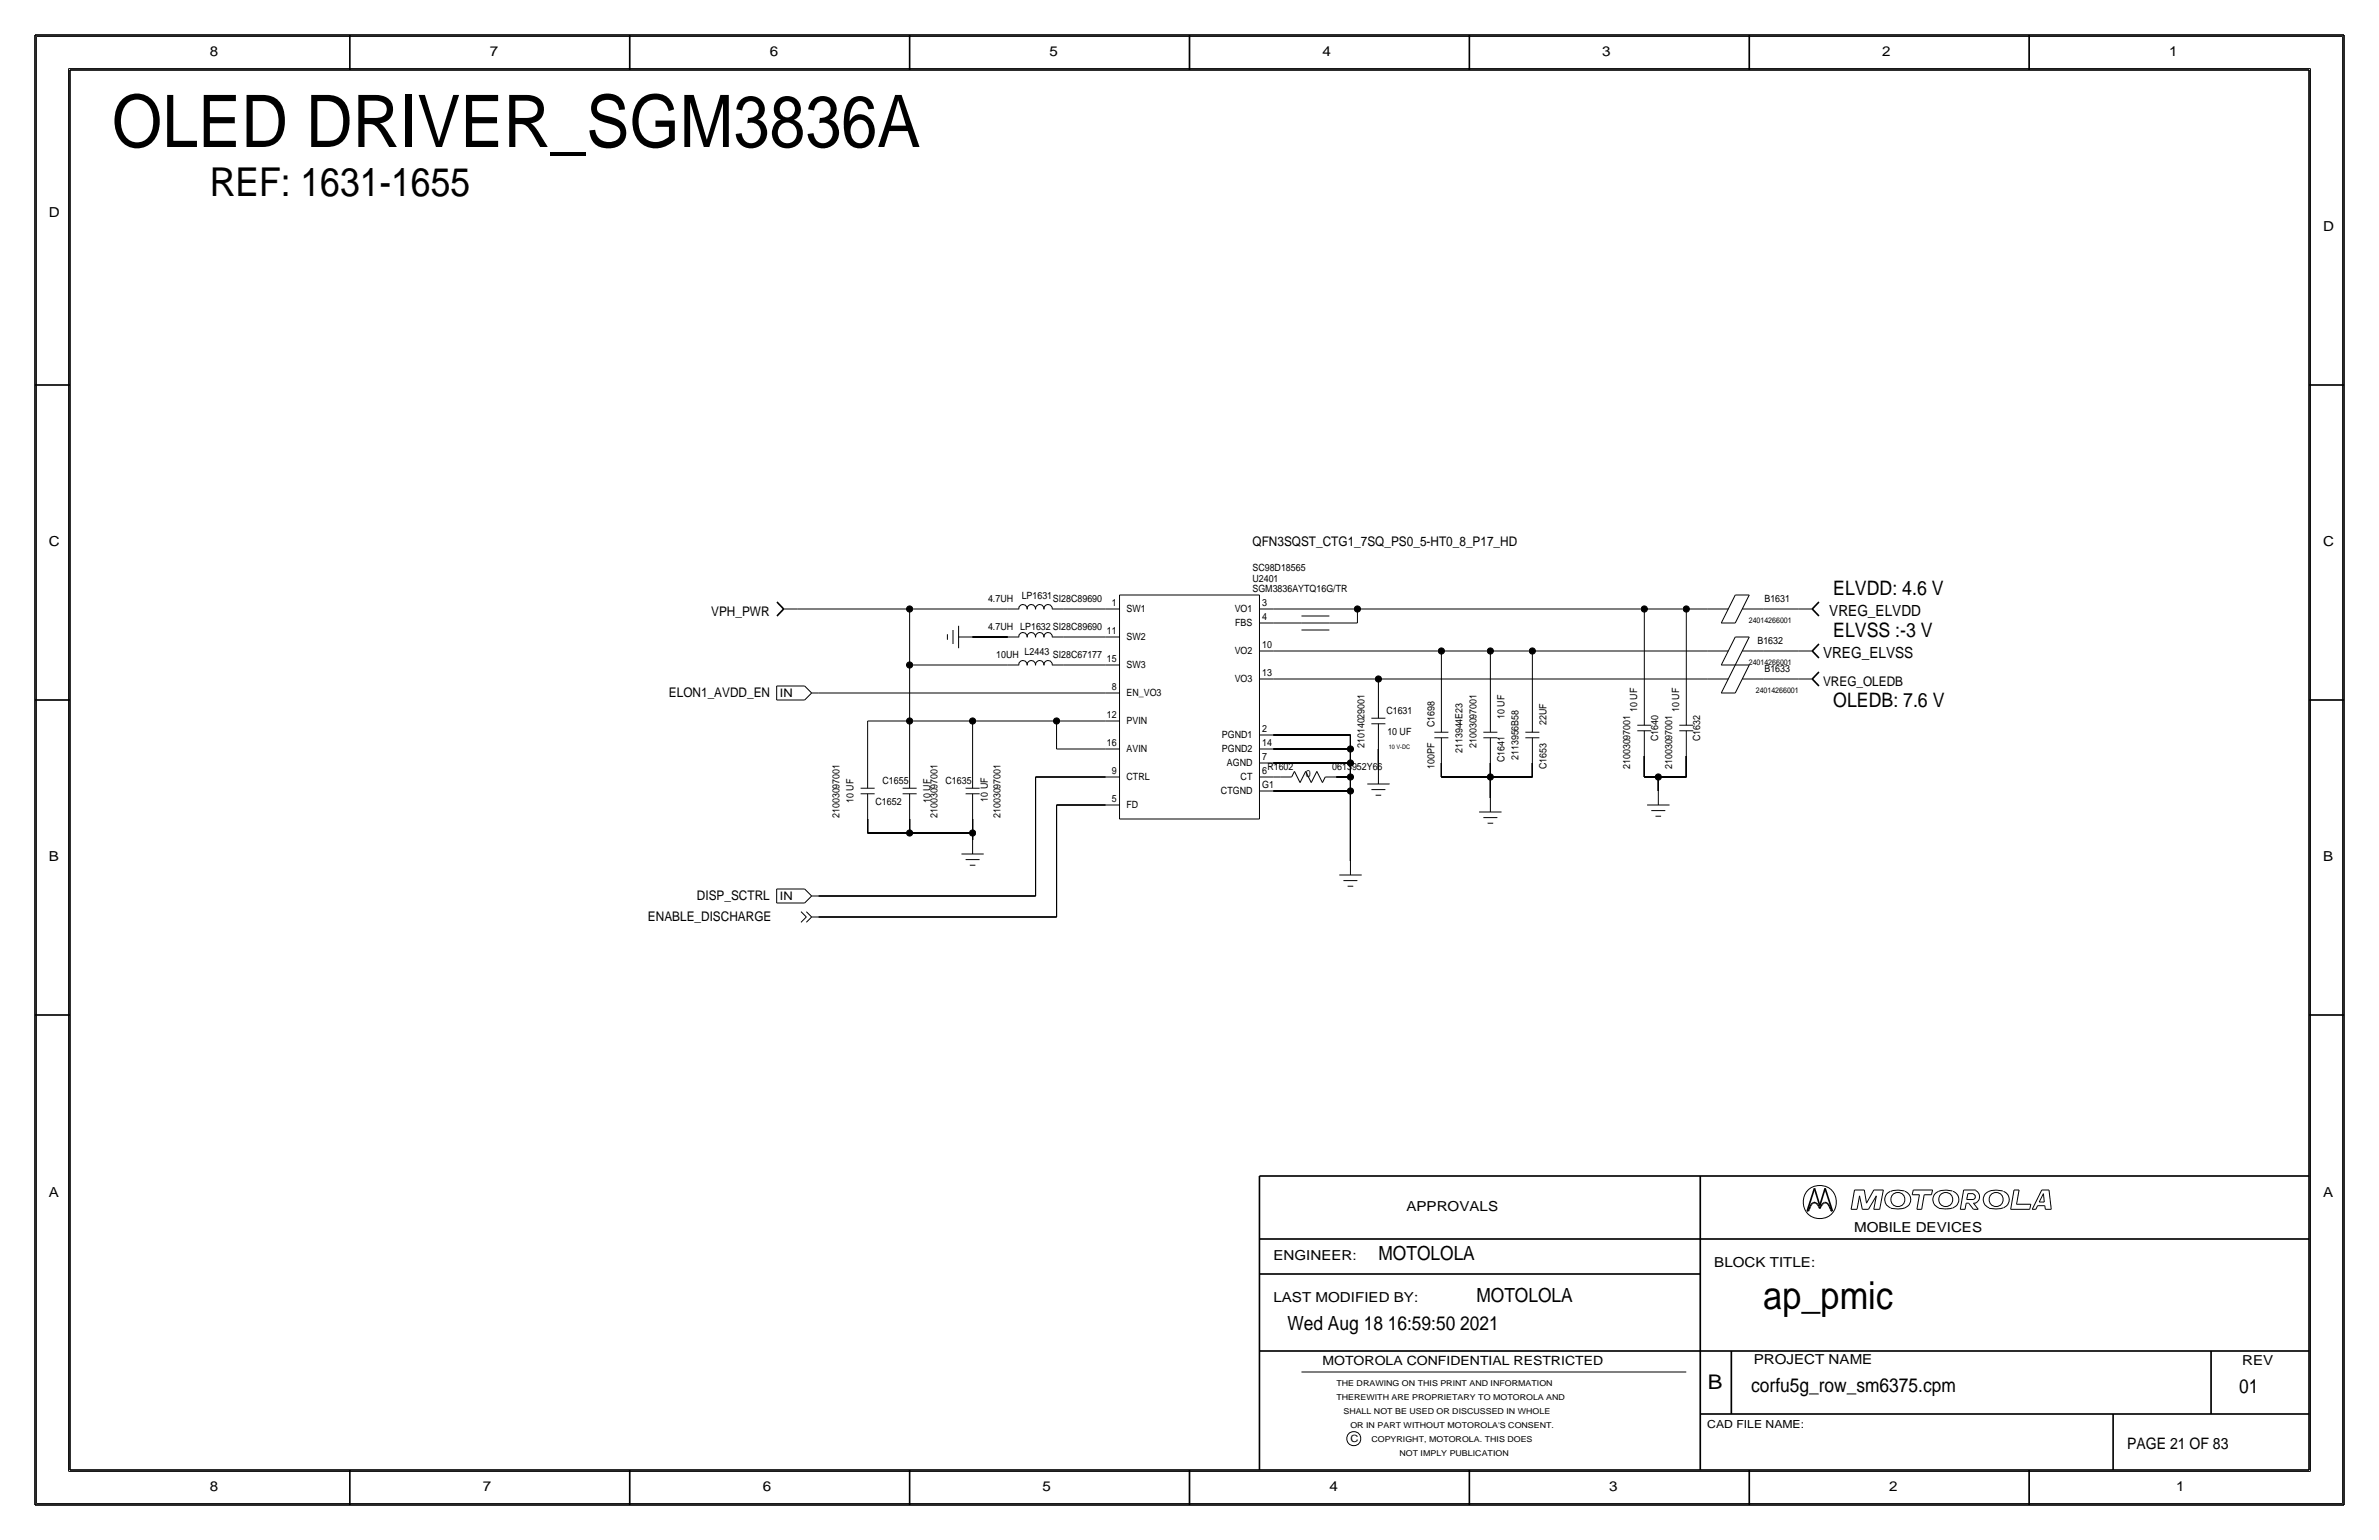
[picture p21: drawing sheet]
<svg xmlns="http://www.w3.org/2000/svg" width="432mm" height="279mm" viewBox="0 0 432 279" stroke-linecap="round" stroke-linejoin="round" font-family="sans-serif">
<defs><g id="words">
<text font-size="13.2" x="20.3" y="26.7">OLED DRIVER_SGM3836A</text>
<text font-size="7.2" x="38.1" y="35.6">REF: 1631-1655</text>
<text font-size="7" x="320" y="237.5">ap_pmic</text>
<text font-size="3.7" x="310" y="252.1">B</text>
<g font-size="3.6">
<text x="332.7" y="107.9">ELVDD: 4.6 V</text>
<text x="332.7" y="115.6">ELVSS :-3 V</text>
<text x="332.7" y="128.3">OLEDB: 7.6 V</text>
</g>
<g font-size="3.5">
<text x="250.2" y="228.6">MOTOLOLA</text>
<text x="268" y="236.2">MOTOLOLA</text>
<text x="233.7" y="241.3">Wed Aug 18 16:59:50 2021</text>
<text x="317.9" y="252.6">corfu5g_row_sm6375.cpm</text>
<text x="406.4" y="252.7">01</text>
</g>
<text font-size="2.9" x="386.1" y="262.9">PAGE 21 OF 83</text>
<g font-size="2.8">
<text x="332" y="111.8">VREG_ELVDD</text>
<text x="330.9" y="119.4">VREG_ELVSS</text>
</g>
<g font-size="2.5">
<text x="38.1" y="10.2">8</text>
<text x="88.9" y="10.2">7</text>
<text x="139.7" y="10.2">6</text>
<text x="190.5" y="10.2">5</text>
<text x="240" y="10.2">4</text>
<text x="290.8" y="10.2">3</text>
<text x="341.6" y="10.2">2</text>
<text x="393.7" y="10.2">1</text>
<text x="8.9" y="39.4">D</text>
<text x="421.6" y="41.9">D</text>
<text x="8.9" y="99.1">C</text>
<text x="421.6" y="99.1">C</text>
<text x="8.9" y="156.2">B</text>
<text x="421.6" y="156.2">B</text>
<text x="8.9" y="217.2">A</text>
<text x="255.3" y="219.7">APPROVALS</text>
<text x="421.6" y="217.2">A</text>
<text x="336.5" y="223.5">MOBILE DEVICES</text>
<text x="231.1" y="228.6">ENGINEER:</text>
<text x="311.1" y="229.9">BLOCK TITLE:</text>
<text x="231.1" y="236.2">LAST MODIFIED BY:</text>
<text x="318.3" y="247.5">PROJECT NAME</text>
<text x="407" y="247.6">REV</text>
<text x="38.1" y="270.5">8</text>
<text x="87.6" y="270.5">7</text>
<text x="138.4" y="270.5">6</text>
<text x="189.2" y="270.5">5</text>
<text x="241.3" y="270.5">4</text>
<text x="292.1" y="270.5">3</text>
<text x="342.9" y="270.5">2</text>
<text x="395" y="270.5">1</text>
</g>
<g font-size="2.4">
<text x="227.3" y="99.1">QFN3SQST_CTG1_7SQ_PS0_5-HT0_8_P17_HD</text>
<text x="129.1" y="111.8">VPH_PWR</text>
<text x="330.9" y="124.5">VREG_OLEDB</text>
<text x="121.4" y="126.5">ELON1_AVDD_EN</text>
<text x="117.6" y="167.1">ENABLE_DISCHARGE</text>
<text x="126.5" y="163.3">DISP_SCTRL</text>
</g>
<text font-size="2.3" x="240" y="247.6">MOTOROLA CONFIDENTIAL RESTRICTED</text>
<g font-size="2.1">
<text x="141.5" y="126.4">IN</text>
<text x="141.5" y="163.3">IN</text>
</g>
<text font-size="2" x="309.9" y="259.1">CAD FILE NAME:</text>
<g font-size="1.8">
<text x="227.3" y="105.5">U2401</text>
<text x="227.3" y="103.6">SC98D18565</text>
<text x="227.3" y="107.4">SGM3836AYTQ16G/TR</text>
<text x="179.3" y="109.2">4.7UH</text>
<text x="185.4" y="108.8">LP1631</text>
<text x="191.1" y="109.2">SI28C89690</text>
<text x="201.8" y="110">1</text>
<text x="204.5" y="111.1">SW1</text>
<text x="224.1" y="111.1">VO1</text>
<text x="224.2" y="113.6">FBS</text>
<text x="229.1" y="110">3</text>
<text x="229.1" y="112.5">4</text>
<text x="320.3" y="109.2">B1631</text>
<text x="179.3" y="114.3">4.7UH</text>
<text x="180.8" y="119.4">10UH</text>
<text x="185.2" y="114.3">LP1632 SI28C89690</text>
<text x="186" y="118.9">L2443</text>
<text x="191.1" y="119.4">SI28C67177</text>
<text x="200.9" y="115.1">11</text>
<text x="204.5" y="116.2">SW2</text>
<text x="224.1" y="118.7">VO2</text>
<text x="229.1" y="117.7">10</text>
<text x="319" y="116.8">B1632</text>
<text x="200.9" y="120.1">15</text>
<text x="201.8" y="125.3">8</text>
<text x="204.5" y="121.3">SW3</text>
<text x="224.1" y="123.8">VO3</text>
<text x="229.1" y="122.7">13</text>
<text x="320.3" y="121.9">B1633</text>
<text x="200.9" y="130.3">12</text>
<text x="204.5" y="126.3">EN_VO3</text>
<text x="204.5" y="131.4">PVIN</text>
<text x="251.6" y="129.5">C1631</text>
<text x="260.3" y="131.9" transform="rotate(-90 260.3 131.9)">C1698</text>
<text x="273" y="130.5" transform="rotate(-90 273 130.5)">10 UF</text>
<text x="280.7" y="131.5" transform="rotate(-90 280.7 131.5)">22UF</text>
<text x="297.2" y="129.2" transform="rotate(-90 297.2 129.2)">10 UF</text>
<text x="304.8" y="129.2" transform="rotate(-90 304.8 129.2)">10 UF</text>
<text x="200.9" y="135.3">16</text>
<text x="204.5" y="136.5">AVIN</text>
<text x="221.8" y="136.5">PGND2</text>
<text x="221.8" y="134">PGND1</text>
<text x="229.1" y="135.3">14</text>
<text x="229.1" y="132.8">2</text>
<text x="229.1" y="137.9">7</text>
<text x="247.6" y="135.7" transform="rotate(-90 247.6 135.7)">21014029001</text>
<text x="251.8" y="133.3">10 UF</text>
<text x="265.4" y="136.6" transform="rotate(-90 265.4 136.6)">2113944E23</text>
<text x="268" y="135.7" transform="rotate(-90 268 135.7)">21003097001</text>
<text x="275.6" y="137.9" transform="rotate(-90 275.6 137.9)">2113956B58</text>
<text x="301" y="134.4" transform="rotate(-90 301 134.4)">C1640</text>
<text x="308.6" y="134.4" transform="rotate(-90 308.6 134.4)">C1632</text>
<text x="160.2" y="142.2">C1655</text>
<text x="171.6" y="142.2">C1635</text>
<text x="201.8" y="140.5">9</text>
<text x="204.5" y="141.6">CTRL</text>
<text x="222.7" y="139">AGND</text>
<text x="225.2" y="141.6">CT</text>
<text x="229.1" y="143">G1</text>
<text x="229.1" y="140.5">6</text>
<text x="230" y="139.7">R1602</text>
<text x="237" y="141">0</text>
<text x="241.8" y="139.7">0613952Y66</text>
<text x="260.4" y="139.5" transform="rotate(-90 260.4 139.5)">100PF</text>
<text x="273" y="138.3" transform="rotate(-90 273 138.3)">C1641</text>
<text x="280.7" y="139.5" transform="rotate(-90 280.7 139.5)">C1653</text>
<text x="295.9" y="139.5" transform="rotate(-90 295.9 139.5)">21003097001</text>
<text x="303.5" y="139.5" transform="rotate(-90 303.5 139.5)">21003097001</text>
<text x="152.4" y="148.4" transform="rotate(-90 152.4 148.4)">21003097001</text>
<text x="154.9" y="145.7" transform="rotate(-90 154.9 145.7)">10 UF</text>
<text x="158.9" y="146">C1652</text>
<text x="168.9" y="145.7" transform="rotate(-90 168.9 145.7)">10 UF</text>
<text x="170.2" y="148.4" transform="rotate(-90 170.2 148.4)">21003097001</text>
<text x="179.3" y="145.4" transform="rotate(-90 179.3 145.4)">10 UF</text>
<text x="181.6" y="148.4" transform="rotate(-90 181.6 148.4)">21003097001</text>
<text x="201.8" y="145.5">5</text>
<text x="204.5" y="146.7">FD</text>
<text x="221.6" y="144.1">CTGND</text>
<text x="245.1" y="261.6">C</text>
</g>
<g font-size="1.5">
<text x="242.6" y="251.5">THE DRAWING ON THIS PRINT AND INFORMATION</text>
<text x="242.6" y="254">THEREWITH ARE PROPRIETARY TO MOTOROLA AND</text>
<text x="243.8" y="256.5">SHALL NOT BE USED OR DISCUSSED IN WHOLE</text>
<text x="245.1" y="259.1">OR IN PART WITHOUT MOTOROLA'S CONSENT.</text>
<text x="248.9" y="261.6">COPYRIGHT, MOTOROLA. THIS DOES</text>
<text x="254" y="264.2">NOT IMPLY PUBLICATION</text>
</g>
<g font-size="1.4">
<text x="317.4" y="113">24014266001</text>
<text x="317.4" y="120.7">24014266001</text>
<text x="318.7" y="125.7">24014266001</text>
</g>
<text font-size="1.1" x="252.1" y="135.9">10 V-DC</text>
</g></defs>
<!-- layer: Nets -->
<g fill="none" stroke="#000" stroke-width=".18">
<path d="M144.8 110.5h20.3zM165.1 110.5v10.2zM165.1 110.5h17.8zM176.5 115.6h6.4zM193 110.5h7.7zM193 115.6h7.7zM231.1 110.5h15.3zM231.1 118.1h30.5zM231.1 113h5.1zM241.3 113h5.1zM246.4 110.5h52zM246.4 110.5v2.5z"/>
<path d="M261.6 118.1v10.2zM261.6 118.1h8.9zM270.5 118.1v10.2zM270.5 118.1h7.6zM278.1 118.1v10.2zM278.1 118.1h31.8zM298.4 110.5v16.5zM298.4 110.5h7.7zM306.1 110.5v16.5zM306.1 110.5h3.8zM320 118.1h6.4zM320 110.5h6.4z"/>
<path d="M148.6 125.7h52.1zM157.5 130.8v7.6zM157.5 130.8h7.6zM165.1 130.8h11.4zM165.1 130.8v7.6zM165.1 120.7v10.1zM165.1 120.7h17.8zM176.5 130.8h15.3zM176.5 130.8v7.6zM191.8 135.9h8.9zM191.8 130.8v5.1zM191.8 130.8h8.9z"/>
<path d="M193 120.7h7.7zM231.1 138.4h14zM231.1 135.9h14zM231.1 133.3h14zM231.1 123.2h19.1zM245.1 138.4v2.6zM245.1 135.9v2.5zM245.1 133.3v2.6zM250.2 135.9v3.8zM250.2 123.2v2.5zM250.2 123.2h59.7zM261.6 138.4v2.6z"/>
<path d="M270.5 138.4v2.6zM278.1 138.4v2.6zM298.4 137.2v3.8zM306.1 137.2v3.8zM320 123.2h6.4zM157.5 148.6v2.5zM157.5 151.1h7.6zM165.1 151.1h11.4zM165.1 148.6v2.5zM176.5 151.1v1.3zM176.5 148.6v2.5zM188 141v21.6z"/>
<path d="M188 141h12.7zM191.8 146v20.4zM191.8 146h8.9zM231.1 141h1.3zM231.1 143.5h14zM242.6 141h2.5zM245.1 143.5v12.7zM245.1 141v2.5zM261.6 141h8.9zM270.5 141v3.8zM270.5 141h7.6zM298.4 141h2.6z"/>
<path d="M301 141h5.1zM301 141v2.5zM148.6 166.4h43.2zM148.6 162.6h39.4z"/>
</g>
<g fill="#000" stroke="#000" stroke-width=".18">
<circle cx="165.1" cy="110.5" r=".56"/>
<circle cx="246.4" cy="110.5" r=".56"/>
<circle cx="261.6" cy="118.1" r=".56"/>
<circle cx="270.5" cy="118.1" r=".56"/>
<circle cx="278.1" cy="118.1" r=".56"/>
<circle cx="298.5" cy="110.5" r=".56"/>
<circle cx="306.1" cy="110.5" r=".56"/>
<circle cx="165.1" cy="130.8" r=".56"/>
<circle cx="165.1" cy="120.6" r=".56"/>
<circle cx="176.5" cy="130.8" r=".56"/>
<circle cx="191.8" cy="130.8" r=".56"/>
<circle cx="245.1" cy="135.9" r=".56"/>
<circle cx="245.1" cy="138.4" r=".56"/>
<circle cx="250.2" cy="123.2" r=".56"/>
<circle cx="165.1" cy="151.1" r=".56"/>
<circle cx="176.5" cy="151.1" r=".56"/>
<circle cx="245.1" cy="141" r=".56"/>
<circle cx="245.1" cy="143.5" r=".56"/>
<circle cx="270.5" cy="141" r=".56"/>
<circle cx="301" cy="141" r=".56"/>
</g>
<!-- layer: Components -->
<g fill="none" stroke="#000" stroke-width=".18">
<path d="M142.2 110.5h2.6zM172 115.1v1zM173 114.3v2.5zM174 115.6h2.5zM174 113.5v4.1zM182.9 115.6h2zM182.9 110.5h2zM184.9 115.6a.75 .75 0 0 1 .7-.8 .75 .75 0 0 1 .8 .8M184.9 110.5a.75 .75 0 0 1 .7-.8 .75 .75 0 0 1 .8 .8M186.4 115.6a.75 .75 0 0 1 .8-.8 .75 .75 0 0 1 .7 .8M186.4 110.5a.75 .75 0 0 1 .8-.8 .75 .75 0 0 1 .7 .8M188 115.6a.75 .75 0 0 1 .7-.8 .75 .75 0 0 1 .7 .8"/>
<path d="M188 110.5a.75 .75 0 0 1 .7-.8 .75 .75 0 0 1 .7 .8M189.5 115.6a.75 .75 0 0 1 .7-.8 .75 .75 0 0 1 .8 .8M189.5 110.5a.75 .75 0 0 1 .7-.8 .75 .75 0 0 1 .8 .8M191 115.6h2zM191 110.5h2zM200.7 110.5h2.5zM200.7 115.6h2.5zM203.2 107.9h25.4zM203.2 107.9v40.7zM228.6 107.9v40.7zM228.6 110.5h2.5zM228.6 113h2.5z"/>
<path d="M228.6 118.1h2.5zM236.2 113h5.1zM236.2 111.8h5.1zM236.2 114.3h5.1zM309.9 110.5h3.8zM309.9 118.1h3.8zM312.4 113h2.6zM315 107.9l-2.6 5.1zM315 115.6l-2.6 5.1zM315 107.9h2.5zM315 115.6h2.5zM316.2 110.5h3.8z"/>
<path d="M316.2 118.1h3.8zM317.5 107.9l-2.5 5.1zM317.5 115.6l-2.5 5.1zM326.4 110.5h2.5zM326.4 118.1h2.5zM141 124.5h5.1zM141 124.5v2.5zM141 127h5.1zM146 124.5l1.3 1.2zM147.3 125.7l-1.2 1.3zM147.3 125.7h1.3zM157.5 138.4v4.6z"/>
<path d="M165.1 138.4v4.6zM176.5 138.4v4.6zM182.9 120.7h2zM184.9 120.7a.75 .75 0 0 1 .7-.9 .75 .75 0 0 1 .8 .9M186.4 120.7a.75 .75 0 0 1 .8-.9 .75 .75 0 0 1 .7 .9M188 120.7a.75 .75 0 0 1 .7-.9 .75 .75 0 0 1 .7 .9M189.5 120.7a.75 .75 0 0 1 .7-.9 .75 .75 0 0 1 .8 .9M191 120.7h2zM200.7 125.7h2.5zM200.7 130.8h2.5zM200.7 120.7h2.5zM200.7 135.9h2.5z"/>
<path d="M228.6 133.3h2.5zM228.6 138.4h2.5zM228.6 123.2h2.5zM228.6 135.9h2.5zM234.9 140l-.5 1zM235 140l1 2zM237 140l-1 2zM237 140l1 2zM239 140l-1 2zM239 140l1 2zM248.9 130.3h2.6zM248.9 131.3h2.6z"/>
<path d="M250.2 131.3v4.6zM250.2 125.7v4.6zM250.2 139.7v2.5zM260.3 133.9h2.6zM260.4 132.8h2.5zM261.6 133.9v4.5zM261.6 128.3v4.5zM269.2 132.8h2.6zM269.2 133.9h2.6zM270.5 133.9v4.5zM270.5 128.3v4.5zM276.9 133.9h2.5z"/>
<path d="M276.9 132.8h2.5zM278.1 133.9v4.5zM278.1 128.3v4.5zM297.2 132.6h2.5zM297.2 131.6h2.5zM298.4 132.6v4.6zM298.4 127v4.6zM304.8 131.6h2.5zM304.8 132.6h2.5zM306.1 132.6v4.6zM306.1 127v4.6zM309.9 123.2h3.8z"/>
<path d="M312.4 120.7h2.6zM312.4 125.7h2.6zM315 120.6l-2.6 5.1zM315 120.7h2.5zM316.2 123.2h3.8zM317.5 120.6l-2.5 5.1zM326.4 123.2h2.5zM156.2 144h2.5zM156.2 143h2.5zM157.5 144v4.6zM163.8 143h2.6zM163.8 144h2.6z"/>
<path d="M165.1 144v4.6zM174.5 154.9h4.1zM175.3 144h2.5zM175.3 156h2.5zM175.3 143h2.5zM176 157h1zM176.5 152.4v2.5zM176.5 144v4.6zM200.7 146h2.5zM200.7 141h2.5zM203.2 148.6h25.4zM228.6 141h2.5z"/>
<path d="M228.6 143.5h2.5zM232.4 141h2zM240.5 141l-.5 1zM240.5 141h2.1zM243.1 158.8h4zM243.8 159.8h2.6zM245.1 156.2v2.6zM248.2 142.2h4zM248.9 143.3h2.6zM249.7 144.3h1zM268.5 147.3h4zM269.2 148.3h2.6z"/>
<path d="M270 149.4h1zM270.5 144.8v2.5zM299 146h4zM299.7 147.1h2.6zM300.5 148.1h1zM301 143.5v2.5zM141 161.3h5.1zM141 161.3v2.5zM141 163.8h5.1zM145.4 165.4l1 1zM146 161.3l1.3 1.3zM146.4 166.4l-1 .9z"/>
<path d="M146.4 165.4l.9 1zM147.3 166.4l-.9 .9zM147.3 166.4h1.3zM147.3 162.6l-1.2 1.2zM147.3 162.6h1.3zM244.6 160.8h1z"/>
</g>
<path d="M141 109.2l1.2 1.3zM142.2 110.5l-1.2 1.3zM328.9 110.5l1.2 1.3zM328.9 118.1l1.2 1.3zM330.1 109.2l-1.2 1.3zM330.1 116.8l-1.2 1.3zM328.9 123.2l1.2 1.3zM330.1 121.9l-1.2 1.3z" fill="none" stroke="#000" stroke-width=".3"/>
<!-- layer: Page Border and Title Block -->
<g fill="none" stroke="#000" stroke-width=".3">
<path d="M6.3 6.4v266.7zM6.4 6.4h419zM12.7 12.7h406.4zM12.7 12.7v254zM63.5 6.4v6.3zM114.3 6.4v6.3zM165.1 6.4v6.3zM215.9 6.3v6.4zM266.7 6.4v6.3zM317.5 6.4v6.3zM368.3 6.4v6.3zM419.1 12.7v254z"/>
<path d="M425.4 6.4v266.7zM6.3 69.8h6.4zM419.1 69.8h6.3zM6.3 127h6.4zM419.1 127h6.3zM6.3 184.1h6.4zM419.1 184.1h6.3zM228.6 213.4v53.3zM228.6 213.4h190.5zM308.6 213.4v53.3zM328 219.7h.2zM328.4 219.4l-.2 .3z"/>
<path d="M328.6 218.8l-.2 .6zM328.8 218.5l-.2 .3zM329 218.3l.2-.1zM329 218.3l-.2 .2zM329.2 218.2h.2zM329.3 215.6l-1.3 4.1zM329.3 215.6l1 3.1zM329.4 218.2l.2 .1zM329.6 218.3l.3 .2zM329.9 218.5l.2 .3zM330.1 218.8l.2 .5zM330.5 218.8l-.2 .5z"/>
<path d="M330.8 218.5l-.3 .3zM331 218.3l-.2 .2zM331 218.3l.2-.1zM331.2 218.2h.2zM331.3 215.6l1.3 4.1zM331.3 215.6l-1 3.1zM331.4 218.2l.2 .1zM331.6 218.3l.2 .2zM331.8 218.5l.2 .3zM332 218.8l.3 .6zM332.3 219.4l.1 .3zM332.4 219.7h.2z"/>
<path d="M228.6 231.1h80zM228.6 224.8h190.5zM228.6 245.1h190.5zM308.6 256.5h110.5zM314.2 245.1v11.4zM383.5 256.5v10.2zM401.3 245.1v11.4zM6.4 273h419zM12.7 266.7h406.4zM63.5 266.7v6.4zM114.3 266.7v6.4zM165.1 266.7v6.4z"/>
<path d="M215.9 266.7v6.3zM266.7 266.7v6.4zM317.5 266.7v6.4zM368.3 266.7v6.4z"/>
</g>
<g fill="none" stroke="#000" stroke-width=".18">
<path d="M6.6 6.6h418.6zM6.6 6.6v266.2zM12.4 12.4v254.6zM12.4 12.4h407zM419.4 12.4v254.6zM425.2 6.6v266.2zM336 219.4h1.1zM336.6 215.9h1.8zM336.6 215.9l-.6 3.5zM337.5 217l-.4 2.4zM337.5 217l.5 2.4zM338 219.4h1.1z"/>
<path d="M338.4 215.9l.4 2.4zM340.1 219.4h1.1zM340.1 215.9h1.7zM340.1 215.9l-1.3 2.4zM340.6 217l-1.5 2.4zM340.6 217l-.5 2.4zM341.8 215.9l-.6 3.5zM343.1 216.2a1.6 1.6 0 0 0-1 1.5 1.6 1.6 0 0 0 1.1 1.5M345.7 216.1h-.2a4 4 0 0 0-2.3 .1M345.7 216.2a1.59 1.59 0 0 1 1.1 1.5 1.59 1.59 0 0 1-1.1 1.5 5.1 5.1 0 0 1-2.5 0M347.1 216.8h1.3zM347.3 215.9l-.2 .9z"/>
<path d="M347.3 215.9h3.5zM347.9 219.4h.9zM348.4 216.8l-.5 2.6zM349.2 216.8l-.4 2.6zM349.2 216.8h1.4zM350.8 215.9l-.2 .9zM354.4 216.1a3.1 3.1 0 0 0-3.3 .7 1.62 1.62 0 0 0 .8 2.4M354.4 219.2a5.1 5.1 0 0 1-2.5 0M354.5 216.2a1.59 1.59 0 0 1 1 1.5 1.59 1.59 0 0 1-1 1.5M355.8 219.4h.9zM356.4 215.9h2.2zM356.4 215.9l-.6 3.5z"/>
<path d="M356.9 218.3l-.2 1.1zM356.9 218.3h.4zM357 217.6h1.2zM357.2 216.6l-.2 1zM357.2 216.6h1zM357.3 218.3l.9 1.1zM358.1 216.7a.5 .5 0 0 1 .4 .4 .5 .5 0 0 1-.4 .5M358.2 218.3l.9 1.1zM358.2 218.3h.4zM358.2 219.4h.9zM358.5 216a1.24 1.24 0 0 1 .8 1.1 1.24 1.24 0 0 1-.8 1.2M363.5 216.1a3.1 3.1 0 0 0-3.3 .7 1.62 1.62 0 0 0 .8 2.4"/>
<path d="M363.6 219.2a5.1 5.1 0 0 1-2.6 0M363.6 216.2a1.59 1.59 0 0 1 1.1 1.5 1.59 1.59 0 0 1-1.1 1.5M364.9 219.4h3.5zM365.6 215.9l-.7 3.5zM365.6 215.9h.9zM366 218.5h2.6zM366.5 215.9l-.5 2.6zM368.6 218.5l-.2 .9zM368.9 219.4h.6zM369.8 218.7h1.3zM369.8 218.7l-.3 .7zM370.1 218.1h.9z"/>
<path d="M370.6 215.9l-1.7 3.5zM370.6 215.9h1.3zM370.9 216.6l-.8 1.5zM370.9 216.6l.1 1.5zM371.1 218.7l.1 .7zM371.2 219.4h1.1zM371.9 215.9l.4 3.5zM236.2 248.9h69.9zM6.6 272.8h418.6zM12.4 267h407z"/>
<circle cx="330.3" cy="218.1" r="3"/>
<circle cx="344.5" cy="217.6" r="1.28"/>
<circle cx="353.2" cy="217.6" r="1.28"/>
<circle cx="362.3" cy="217.6" r="1.28"/>
<circle cx="245.7" cy="261" r="1.28"/>
</g>
<use href="#words"/>
</svg>
